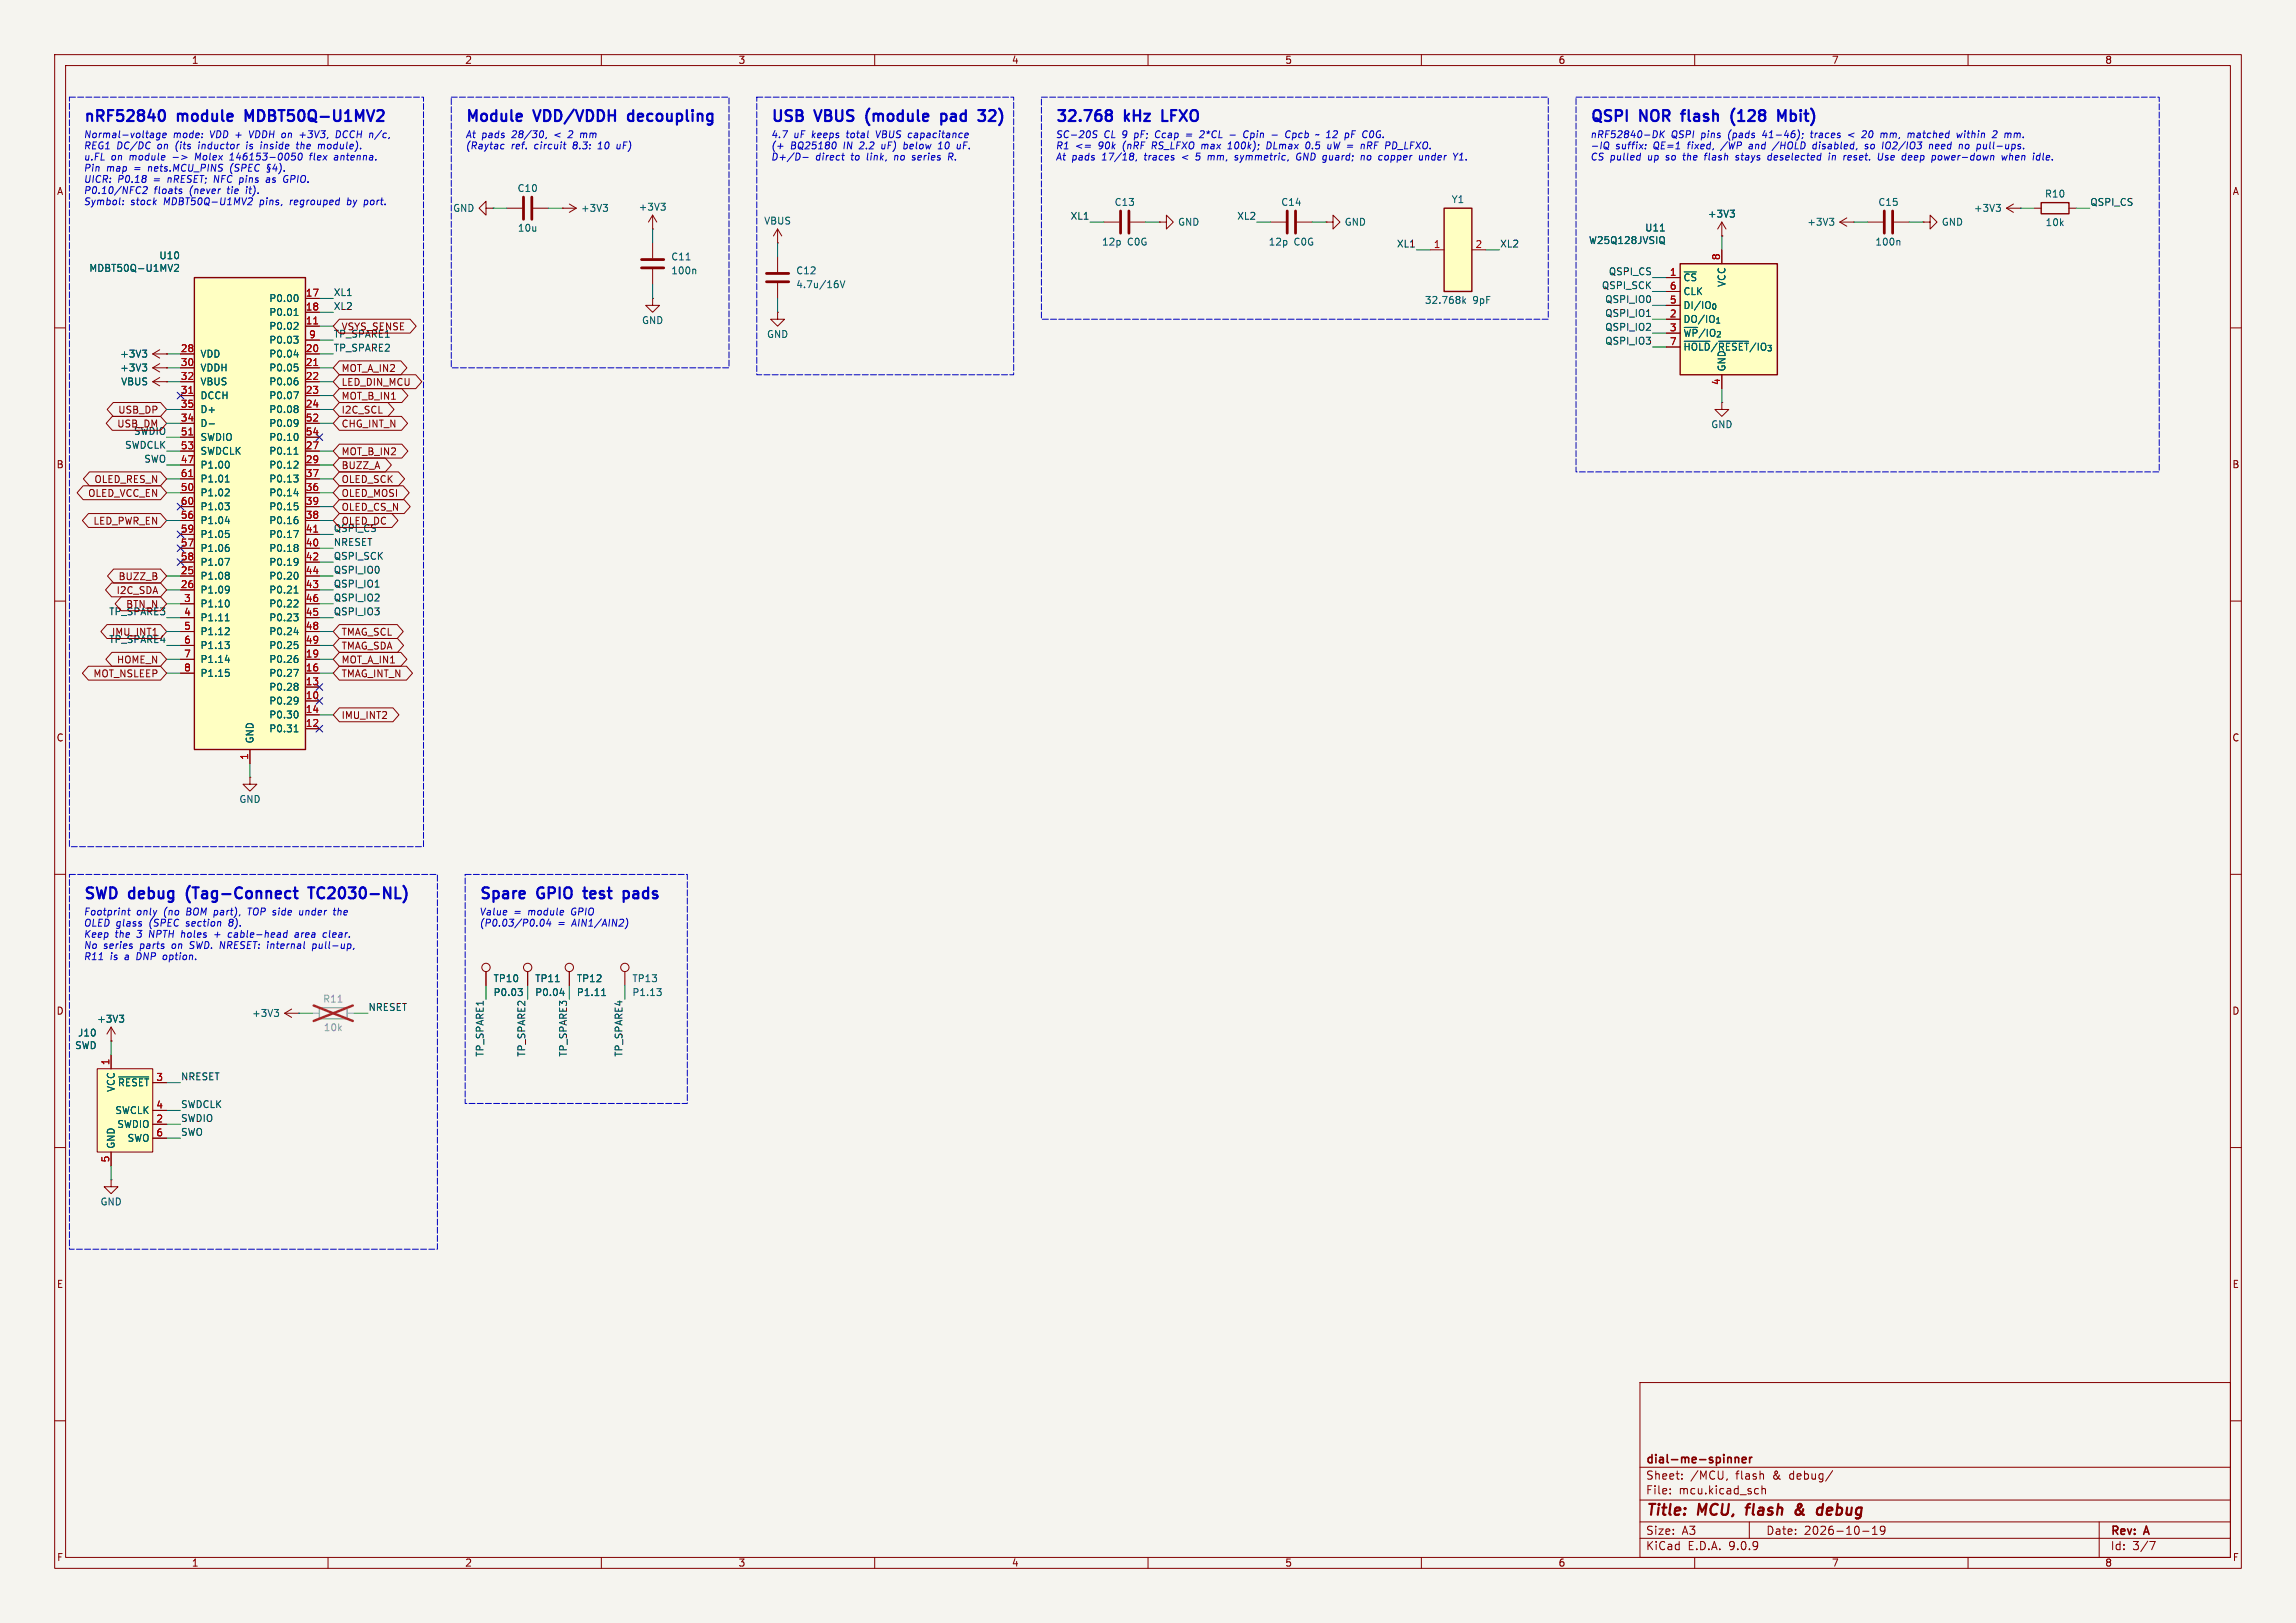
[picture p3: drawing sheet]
<svg xmlns="http://www.w3.org/2000/svg" width="420mm" height="297mm" viewBox="0 0 420 297" stroke-linecap="round" stroke-linejoin="round" font-family="sans-serif">
<defs><g id="words">
<g font-size="2.8" fill="#0000c2">
<text x="15.2" y="23.3">nRF52840</text>
<text x="32.6" y="23.3">module</text>
<text x="45.8" y="23.3">MDBT50Q-U1MV2</text>
<text x="85.1" y="23.3">Module</text>
<text x="97.9" y="23.3">VDD/VDDH</text>
<text x="115.8" y="23.3">decoupling</text>
<text x="141" y="23.3">USB</text>
<text x="149.3" y="23.3">VBUS</text>
<text x="159.3" y="23.3">(module</text>
<text x="173.8" y="23.3">pad</text>
<text x="181.6" y="23.3">32)</text>
<text x="193" y="23.3">32.768</text>
<text x="205.8" y="23.3">kHz</text>
<text x="213.5" y="23.3">LFXO</text>
<text x="290.8" y="23.3">QSPI</text>
<text x="300.1" y="23.3">NOR</text>
<text x="308.6" y="23.3">flash</text>
<text x="318.4" y="23.3">(128</text>
<text x="327.7" y="23.3">Mbit)</text>
<text x="15.2" y="165.5">SWD</text>
<text x="23.8" y="165.5">debug</text>
<text x="35" y="165.5">(Tag-Connect</text>
<text x="58.3" y="165.5">TC2030-NL)</text>
<text x="87.6" y="165.5">Spare</text>
<text x="98.4" y="165.5">GPIO</text>
<text x="107.8" y="165.5">test</text>
<text x="115.7" y="165.5">pads</text>
</g>
<g font-size="2.8" fill="#840000">
<text x="301" y="277.9">Title:</text>
<text x="310.6" y="277.9">MCU,</text>
<text x="320.3" y="277.9">flash</text>
<text x="330.1" y="277.9">&amp;</text>
<text x="334.9" y="277.9">debug</text>
</g>
<g font-size="2.1" fill="#840000">
<text x="301" y="268.2">dial-me-spinner</text>
<text x="301" y="273.7">File:</text>
<text x="301" y="271">Sheet:</text>
<text x="307.1" y="273.7">mcu.kicad_sch</text>
<text x="309.2" y="271">/MCU,</text>
<text x="317.6" y="271">flash</text>
<text x="324.5" y="271">&amp;</text>
<text x="327.6" y="271">debug/</text>
<text x="301" y="281.1">Size:</text>
<text x="307.6" y="281.1">A3</text>
<text x="323" y="281.1">Date:</text>
<text x="330" y="281.1">2026-10-19</text>
<text x="386" y="281.3">Rev:</text>
<text x="392.4" y="281.3">A</text>
<text x="301" y="283.9">KiCad</text>
<text x="308.7" y="283.9">E.D.A.</text>
<text x="316.3" y="283.9">9.0.9</text>
<text x="386" y="283.9">Id:</text>
<text x="390.1" y="283.9">3/7</text>
</g>
<g font-size="1.8" fill="#840000">
<text x="35" y="11.9">1</text>
<text x="85" y="11.9">2</text>
<text x="135" y="11.9">3</text>
<text x="185" y="11.9">4</text>
<text x="235" y="11.9">5</text>
<text x="285" y="11.9">6</text>
<text x="335" y="11.9">7</text>
<text x="385" y="11.9">8</text>
<text x="10.3" y="35.9">A</text>
<text x="408.3" y="35.9">A</text>
<text x="62.4" y="60.6">VSYS_SENSE</text>
<text x="62.4" y="70.8">LED_DIN_MCU</text>
<text x="62.4" y="68.3">MOT_A_IN2</text>
<text x="21.5" y="75.9">USB_DP</text>
<text x="62.4" y="75.9">I2C_SCL</text>
<text x="62.4" y="73.3">MOT_B_IN1</text>
<text x="21.3" y="78.4">USB_DM</text>
<text x="62.4" y="83.5">MOT_B_IN2</text>
<text x="62.4" y="78.4">CHG_INT_N</text>
<text x="10.3" y="85.9">B</text>
<text x="17.2" y="88.6">OLED_RES_N</text>
<text x="62.4" y="86">BUZZ_A</text>
<text x="62.4" y="88.6">OLED_SCK</text>
<text x="408.2" y="85.9">B</text>
<text x="16" y="91.1">OLED_VCC_EN</text>
<text x="62.4" y="91.1">OLED_MOSI</text>
<text x="62.4" y="93.7">OLED_CS_N</text>
<text x="17" y="96.2">LED_PWR_EN</text>
<text x="62.4" y="96.2">OLED_DC</text>
<text x="21.6" y="106.4">BUZZ_B</text>
<text x="21.2" y="108.9">I2C_SDA</text>
<text x="62.4" y="119.1">TMAG_SDA</text>
<text x="62.4" y="116.5">TMAG_SCL</text>
<text x="17" y="124.1">MOT_NSLEEP</text>
<text x="21.3" y="121.6">HOME_N</text>
<text x="62.4" y="124.1">TMAG_INT_N</text>
<text x="62.4" y="121.6">MOT_A_IN1</text>
<text x="62.4" y="131.8">IMU_INT2</text>
<text x="10.3" y="135.9">C</text>
<text x="408.2" y="135.9">C</text>
<text x="10.3" y="185.9">D</text>
<text x="408.2" y="185.9">D</text>
<text x="10.3" y="235.9">E</text>
<text x="408.3" y="235.9">E</text>
<text x="10.3" y="285.9">F</text>
<text x="35" y="286.9">1</text>
<text x="85" y="286.9">2</text>
<text x="135" y="286.9">3</text>
<text x="185" y="286.9">4</text>
<text x="235" y="286.9">5</text>
<text x="285" y="286.9">6</text>
<text x="335" y="286.9">7</text>
<text x="385" y="286.9">8</text>
<text x="408.3" y="285.9">F</text>
</g>
<g font-size="1.8" fill="#0000c2">
<text x="15.2" y="25.6">Normal-voltage</text>
<text x="15.2" y="27.7">REG1</text>
<text x="15.2" y="29.7">u.FL</text>
<text x="20.3" y="29.7">on</text>
<text x="21.3" y="27.7">DC/DC</text>
<text x="23.8" y="29.7">module</text>
<text x="28.9" y="27.7">on</text>
<text x="31.7" y="25.6">mode:</text>
<text x="31.8" y="29.7">-&gt;</text>
<text x="32.4" y="27.7">(its</text>
<text x="36.1" y="29.7">Molex</text>
<text x="36.7" y="27.7">inductor</text>
<text x="38.5" y="25.6">VDD +</text>
<text x="42.7" y="29.7">146153-0050</text>
<text x="45.7" y="27.7">is</text>
<text x="46" y="25.6">VDDH on</text>
<text x="48.5" y="27.7">inside</text>
<text x="55.3" y="27.7">the</text>
<text x="55.6" y="25.6">+3V3,</text>
<text x="57.5" y="29.7">flex</text>
<text x="59.4" y="27.7">module).</text>
<text x="62.2" y="29.7">antenna.</text>
<text x="62.5" y="25.6">DCCH n/c,</text>
<text x="85.1" y="25.6">At pads</text>
<text x="85.1" y="27.7">(Raytac</text>
<text x="93.5" y="27.7">ref.</text>
<text x="93.7" y="25.6">28/30,</text>
<text x="97.8" y="27.7">circuit</text>
<text x="101.7" y="25.6">&lt;</text>
<text x="104.4" y="25.6">2</text>
<text x="105.1" y="27.7">8.3:</text>
<text x="106.8" y="25.6">mm</text>
<text x="109.9" y="27.7">10</text>
<text x="113.4" y="27.7">uF)</text>
<text x="141" y="25.6">4.7</text>
<text x="141" y="27.7">(+</text>
<text x="141" y="29.7">D+/D-</text>
<text x="144.6" y="27.7">BQ25180</text>
<text x="145.2" y="25.6">uF keeps</text>
<text x="149.2" y="29.7">direct</text>
<text x="154.4" y="27.7">IN 2.2</text>
<text x="155.1" y="25.6">total</text>
<text x="155.8" y="29.7">to</text>
<text x="158.8" y="29.7">link,</text>
<text x="160.7" y="25.6">VBUS capacitance</text>
<text x="161.7" y="27.7">uF)</text>
<text x="164" y="29.7">no</text>
<text x="165.9" y="27.7">below</text>
<text x="167.5" y="29.7">series</text>
<text x="172.5" y="27.7">10</text>
<text x="174.3" y="29.7">R.</text>
<text x="176.1" y="27.7">uF.</text>
<text x="193" y="25.6">SC-20S</text>
<text x="193" y="27.7">R1</text>
<text x="193" y="29.7">At pads</text>
<text x="196.7" y="27.7">&lt;=</text>
<text x="201" y="27.7">90k</text>
<text x="201.7" y="29.7">17/18,</text>
<text x="201.9" y="25.6">CL 9</text>
<text x="205.6" y="27.7">(nRF</text>
<text x="207.7" y="25.6">pF;</text>
<text x="209.6" y="29.7">traces</text>
<text x="211.1" y="27.7">RS_LFXO max</text>
<text x="211.8" y="25.6">Ccap</text>
<text x="216.7" y="29.7">&lt;</text>
<text x="217.6" y="25.6">=</text>
<text x="219.4" y="29.7">5</text>
<text x="220.3" y="25.6">2*CL</text>
<text x="221.8" y="29.7">mm,</text>
<text x="225.5" y="27.7">100k);</text>
<text x="226.9" y="29.7">symmetric,</text>
<text x="228.7" y="25.6">Cpin</text>
<text x="232.7" y="27.7">DLmax</text>
<text x="236.8" y="25.6">Cpcb</text>
<text x="238.4" y="29.7">GND guard;</text>
<text x="240.1" y="27.7">0.5</text>
<text x="242.6" y="25.6">~ 12</text>
<text x="244.3" y="27.7">uW =</text>
<text x="248.3" y="25.6">pF C0G.</text>
<text x="250.6" y="29.7">no</text>
<text x="250.8" y="27.7">nRF PD_LFXO.</text>
<text x="254.1" y="29.7">copper</text>
<text x="261.6" y="29.7">under</text>
<text x="268.1" y="29.7">Y1.</text>
<text x="290.8" y="25.6">nRF52840-DK</text>
<text x="290.8" y="27.7">-IQ</text>
<text x="290.8" y="29.7">CS pulled</text>
<text x="295.5" y="27.7">suffix:</text>
<text x="301.5" y="29.7">up</text>
<text x="302.5" y="27.7">QE=1</text>
<text x="305" y="29.7">so</text>
<text x="305.7" y="25.6">QSPI</text>
<text x="308.3" y="29.7">the</text>
<text x="309" y="27.7">fixed,</text>
<text x="311.3" y="25.6">pins</text>
<text x="312.5" y="29.7">flash</text>
<text x="315.3" y="27.7">/WP</text>
<text x="316.4" y="25.6">(pads</text>
<text x="318.4" y="29.7">stays</text>
<text x="320.6" y="27.7">and</text>
<text x="322.8" y="25.6">41-46);</text>
<text x="324.4" y="29.7">deselected</text>
<text x="325.2" y="27.7">/HOLD</text>
<text x="331.9" y="25.6">traces</text>
<text x="332.7" y="27.7">disabled,</text>
<text x="335.8" y="29.7">in</text>
<text x="338.7" y="29.7">reset.</text>
<text x="341.7" y="25.6">20</text>
<text x="342.4" y="27.7">so</text>
<text x="345.2" y="29.7">Use</text>
<text x="345.3" y="25.6">mm,</text>
<text x="345.8" y="27.7">IO2/IO3</text>
<text x="349.8" y="29.7">deep</text>
<text x="350.4" y="25.6">matched</text>
<text x="354.5" y="27.7">need</text>
<text x="355.4" y="29.7">power-down</text>
<text x="359.6" y="25.6">within</text>
<text x="360.2" y="27.7">no</text>
<text x="363.7" y="27.7">pull-ups.</text>
<text x="366.4" y="25.6">2</text>
<text x="368.5" y="29.7">when</text>
<text x="368.7" y="25.6">mm.</text>
<text x="374.3" y="29.7">idle.</text>
<text x="15.2" y="31.7">Pin</text>
<text x="15.2" y="33.8">UICR:</text>
<text x="15.2" y="35.8">P0.10/NFC2</text>
<text x="19.4" y="31.7">map</text>
<text x="21.5" y="33.8">P0.18</text>
<text x="24.6" y="31.7">=</text>
<text x="27.3" y="31.7">nets.MCU_PINS</text>
<text x="28.1" y="35.8">floats</text>
<text x="28.2" y="33.8">=</text>
<text x="30.9" y="33.8">nRESET;</text>
<text x="34.8" y="35.8">(never</text>
<text x="39.6" y="33.8">NFC pins</text>
<text x="41.9" y="35.8">tie</text>
<text x="42.5" y="31.7">(SPEC</text>
<text x="45.4" y="35.8">it).</text>
<text x="49.5" y="33.8">as</text>
<text x="52.9" y="33.8">GPIO.</text>
<text x="15.2" y="37.9">Symbol:</text>
<text x="23.8" y="37.9">stock</text>
<text x="30" y="37.9">MDBT50Q-U1MV2</text>
<text x="47.8" y="37.9">pins,</text>
<text x="53.5" y="37.9">regrouped</text>
<text x="64.2" y="37.9">by</text>
<text x="67.4" y="37.9">port.</text>
<text x="15.2" y="167.8">Footprint</text>
<text x="24.9" y="167.8">only</text>
<text x="30" y="167.8">(no</text>
<text x="34.4" y="167.8">BOM part),</text>
<text x="46" y="167.8">TOP side</text>
<text x="55.8" y="167.8">under</text>
<text x="62.3" y="167.8">the</text>
<text x="87.6" y="167.8">Value</text>
<text x="93.9" y="167.8">=</text>
<text x="96.7" y="167.8">module</text>
<text x="104.7" y="167.8">GPIO</text>
<text x="15.2" y="169.9">OLED glass</text>
<text x="15.2" y="171.9">Keep</text>
<text x="15.2" y="174">No</text>
<text x="18.9" y="174">series</text>
<text x="21" y="171.9">the</text>
<text x="25.1" y="171.9">3</text>
<text x="25.7" y="174">parts</text>
<text x="27.4" y="169.9">(SPEC</text>
<text x="27.5" y="171.9">NPTH holes</text>
<text x="31.7" y="174">on</text>
<text x="34.3" y="169.9">section</text>
<text x="35.2" y="174">SWD. NRESET: internal</text>
<text x="39.8" y="171.9">+</text>
<text x="42.3" y="169.9">8).</text>
<text x="42.6" y="171.9">cable-head</text>
<text x="55" y="171.9">area</text>
<text x="58.2" y="174">pull-up,</text>
<text x="60.3" y="171.9">clear.</text>
<text x="87.6" y="169.9">(P0.03/P0.04</text>
<text x="102" y="169.9">=</text>
<text x="104.7" y="169.9">AIN1/AIN2)</text>
<text x="15.2" y="176">R11</text>
<text x="20.1" y="176">is</text>
<text x="22.9" y="176">a</text>
<text x="25.2" y="176">DNP option.</text>
</g>
<g font-size="1.8" fill="#006464">
<text x="94.6" y="35.3">C10</text>
<text x="82.8" y="39">GND</text>
<text x="106.2" y="39">+3V3</text>
<text x="116.7" y="38.7">+3V3</text>
<text x="139.7" y="41.3">VBUS</text>
<text x="203.8" y="37.9">C13</text>
<text x="215.4" y="41.5">GND</text>
<text x="234.3" y="37.9">C14</text>
<text x="245.9" y="41.5">GND</text>
<text x="265.4" y="37.4">Y1</text>
<text x="312.3" y="40">+3V3</text>
<text x="330.5" y="41.5">+3V3</text>
<text x="343.5" y="37.9">C15</text>
<text x="355.1" y="41.5">GND</text>
<text x="361" y="39">+3V3</text>
<text x="374" y="36.3">R10</text>
<text x="374.1" y="41.6">10k</text>
<text x="29.1" y="47.6">U10</text>
<text x="94.6" y="42.6">10u</text>
<text x="122.7" y="47.9">C11</text>
<text x="201.5" y="45.1">12p</text>
<text x="206.2" y="45.1">C0G</text>
<text x="232" y="45.1">12p</text>
<text x="236.7" y="45.1">C0G</text>
<text x="290.6" y="44.9">W25Q128JVSIQ</text>
<text x="300.8" y="42.6">U11</text>
<text x="342.9" y="45.1">100n</text>
<text x="16.2" y="49.9">MDBT50Q-U1MV2</text>
<text x="122.7" y="50.4">100n</text>
<text x="145.6" y="52.9">4.7u/16V</text>
<text x="145.6" y="50.4">C12</text>
<text x="307.8" y="51.7">~{CS}</text>
<text x="315.8" y="52.6" transform="rotate(-90 315.8 52.6)">VCC</text>
<text x="49.2" y="55.5">P0.00</text>
<text x="49.2" y="58">P0.01</text>
<text x="117.3" y="59.5">GND</text>
<text x="260.6" y="55.8">32.768k</text>
<text x="269.4" y="55.8">9pF</text>
<text x="307.8" y="54.2">CLK</text>
<text x="307.8" y="56.7">DI/IO_{0}</text>
<text x="307.8" y="59.3">DO/IO_{1}</text>
<text x="21.9" y="65.6">+3V3</text>
<text x="36.6" y="65.6">VDD</text>
<text x="49.2" y="60.6">P0.02</text>
<text x="49.2" y="63.1">P0.03</text>
<text x="49.2" y="65.6">P0.04</text>
<text x="140.2" y="62">GND</text>
<text x="307.8" y="61.8">~{WP}/IO_{2}</text>
<text x="307.8" y="64.4">~{HOLD}/~{RESET}/IO_{3}</text>
<text x="21.9" y="68.2">+3V3</text>
<text x="22.1" y="70.7">VBUS</text>
<text x="36.6" y="68.2">VDDH</text>
<text x="36.6" y="70.7">VBUS</text>
<text x="49.2" y="68.2">P0.05</text>
<text x="49.2" y="70.7">P0.06</text>
<text x="315.8" y="68.1" transform="rotate(-90 315.8 68.1)">GND</text>
<text x="36.6" y="73.3">DCCH</text>
<text x="36.6" y="75.8">D+</text>
<text x="49.2" y="73.3">P0.07</text>
<text x="49.2" y="75.8">P0.08</text>
<text x="36.6" y="78.3">D-</text>
<text x="36.6" y="80.9">SWDIO</text>
<text x="36.6" y="83.4">SWDCLK</text>
<text x="49.2" y="78.3">P0.09</text>
<text x="49.2" y="80.9">P0.10</text>
<text x="49.2" y="83.4">P0.11</text>
<text x="312.9" y="78.5">GND</text>
<text x="36.6" y="86">P1.00</text>
<text x="36.6" y="88.5">P1.01</text>
<text x="49.2" y="86">P0.12</text>
<text x="49.2" y="88.5">P0.13</text>
<text x="36.6" y="91">P1.02</text>
<text x="36.6" y="93.6">P1.03</text>
<text x="49.2" y="91">P0.14</text>
<text x="49.2" y="93.6">P0.15</text>
<text x="36.6" y="96.1">P1.04</text>
<text x="36.6" y="98.7">P1.05</text>
<text x="36.6" y="101.2">P1.06</text>
<text x="49.2" y="96.1">P0.16</text>
<text x="49.2" y="98.7">P0.17</text>
<text x="49.2" y="101.2">P0.18</text>
<text x="36.6" y="103.7">P1.07</text>
<text x="36.6" y="106.3">P1.08</text>
<text x="49.2" y="103.7">P0.19</text>
<text x="49.2" y="106.3">P0.20</text>
<text x="36.6" y="108.8">P1.09</text>
<text x="36.6" y="111.4">P1.10</text>
<text x="36.6" y="113.9">P1.11</text>
<text x="49.2" y="108.8">P0.21</text>
<text x="49.2" y="111.4">P0.22</text>
<text x="49.2" y="113.9">P0.23</text>
<text x="36.6" y="116.4">P1.12</text>
<text x="36.6" y="119">P1.13</text>
<text x="49.2" y="116.4">P0.24</text>
<text x="49.2" y="119">P0.25</text>
<text x="36.6" y="121.5">P1.14</text>
<text x="36.6" y="124.1">P1.15</text>
<text x="49.2" y="121.5">P0.26</text>
<text x="49.2" y="124.1">P0.27</text>
<text x="49.2" y="126.6">P0.28</text>
<text x="49.2" y="129.1">P0.29</text>
<text x="49.2" y="131.7">P0.30</text>
<text x="46.6" y="136.1" transform="rotate(-90 46.6 136.1)">GND</text>
<text x="49.2" y="134.2">P0.31</text>
<text x="43.7" y="147.1">GND</text>
<text x="90.2" y="179.9">TP10</text>
<text x="97.8" y="179.9">TP11</text>
<text x="105.4" y="179.9">TP12</text>
<text x="115.6" y="179.9">TP13</text>
<text x="90.2" y="182.5">P0.03</text>
<text x="97.8" y="182.5">P0.04</text>
<text x="105.4" y="182.5">P1.11</text>
<text x="115.6" y="182.5">P1.13</text>
<text x="14.2" y="189.9">J10</text>
<text x="17.7" y="187.3">+3V3</text>
<text x="46" y="186.3">+3V3</text>
<text x="13.6" y="192.2">SWD</text>
<text x="21.2" y="199.9" transform="rotate(-90 21.2 199.9)">VCC</text>
<text x="21.5" y="199">~{RESET}</text>
<text x="21" y="204.1">SWCLK</text>
<text x="21.4" y="206.6">SWDIO</text>
<text x="23.2" y="209.1">SWO</text>
<text x="21.2" y="210.3" transform="rotate(-90 21.2 210.3)">GND</text>
<text x="18.3" y="220.8">GND</text>
</g>
<g font-size="1.8" fill="#0f0f0f">
<text x="195.7" y="40.3">XL1</text>
<text x="226.2" y="40.3">XL2</text>
<text x="382.3" y="37.8">QSPI_CS</text>
<text x="255.4" y="45.4">XL1</text>
<text x="274.3" y="45.4">XL2</text>
<text x="292.9" y="53">QSPI_SCK</text>
<text x="294.2" y="50.5">QSPI_CS</text>
<text x="61" y="56.8">XL2</text>
<text x="61" y="54.3">XL1</text>
<text x="293.5" y="55.5">QSPI_IO0</text>
<text x="293.5" y="58.1">QSPI_IO1</text>
<text x="61" y="61.9">TP_SPARE1</text>
<text x="61" y="64.4">TP_SPARE2</text>
<text x="293.5" y="60.6">QSPI_IO2</text>
<text x="293.5" y="63.2">QSPI_IO3</text>
<text x="22.8" y="82.2">SWDCLK</text>
<text x="24.4" y="79.7">SWDIO</text>
<text x="26.3" y="84.7">SWO</text>
<text x="61" y="100">NRESET</text>
<text x="61" y="97.4">QSPI_CS</text>
<text x="61" y="102.5">QSPI_SCK</text>
<text x="61" y="105.1">QSPI_IO0</text>
<text x="61" y="107.6">QSPI_IO1</text>
<text x="19.9" y="112.7">TP_SPARE3</text>
<text x="23" y="111.4">BTN_N</text>
<text x="61" y="112.7">QSPI_IO3</text>
<text x="61" y="110.1">QSPI_IO2</text>
<text x="19.9" y="117.8">TP_SPARE4</text>
<text x="20.4" y="116.5">IMU_INT1</text>
<text x="67.3" y="185.1">NRESET</text>
<text x="33" y="197.8">NRESET</text>
<text x="88.6" y="193.5" transform="rotate(-90 88.6 193.5)">TP_SPARE1</text>
<text x="96.2" y="193.5" transform="rotate(-90 96.2 193.5)">TP_SPARE2</text>
<text x="103.8" y="193.5" transform="rotate(-90 103.8 193.5)">TP_SPARE3</text>
<text x="114" y="193.5" transform="rotate(-90 114 193.5)">TP_SPARE4</text>
<text x="33" y="202.9">SWDCLK</text>
<text x="33" y="205.4">SWDIO</text>
<text x="33" y="207.9">SWO</text>
</g>
<g font-size="1.8" fill="#a90000">
<text x="262.2" y="45.5">1</text>
<text x="269.8" y="45.5">2</text>
<text x="314.7" y="47.7" transform="rotate(-90 314.7 47.7)">8</text>
<text x="305.4" y="50.5">1</text>
<text x="305.4" y="53.1">6</text>
<text x="55.8" y="54.4">17</text>
<text x="55.8" y="56.9">18</text>
<text x="55.8" y="59.4">11</text>
<text x="305.4" y="55.6">5</text>
<text x="305.4" y="58.2">2</text>
<text x="33" y="64.5">28</text>
<text x="55.8" y="64.5">20</text>
<text x="56.4" y="62">9</text>
<text x="305.4" y="60.7">3</text>
<text x="305.4" y="63.2">7</text>
<text x="33" y="67.1">30</text>
<text x="33" y="69.6">32</text>
<text x="55.8" y="67.1">21</text>
<text x="55.8" y="69.6">22</text>
<text x="314.7" y="70.6" transform="rotate(-90 314.7 70.6)">4</text>
<text x="33" y="72.1">31</text>
<text x="33" y="74.7">35</text>
<text x="33" y="77.2">34</text>
<text x="55.8" y="72.1">23</text>
<text x="55.8" y="74.7">24</text>
<text x="55.8" y="77.2">52</text>
<text x="33" y="79.8">51</text>
<text x="33" y="82.3">53</text>
<text x="55.8" y="79.8">54</text>
<text x="55.8" y="82.3">27</text>
<text x="33" y="84.8">47</text>
<text x="33" y="87.4">61</text>
<text x="33" y="89.9">50</text>
<text x="55.8" y="84.8">29</text>
<text x="55.8" y="87.4">37</text>
<text x="55.8" y="89.9">36</text>
<text x="33" y="92.5">60</text>
<text x="33" y="95">56</text>
<text x="55.8" y="92.5">39</text>
<text x="55.8" y="95">38</text>
<text x="33" y="97.5">59</text>
<text x="33" y="100.1">57</text>
<text x="55.8" y="97.5">41</text>
<text x="55.8" y="100.1">40</text>
<text x="33" y="102.6">58</text>
<text x="33" y="105.2">25</text>
<text x="33" y="107.7">26</text>
<text x="55.8" y="102.6">42</text>
<text x="55.8" y="105.2">44</text>
<text x="55.8" y="107.7">43</text>
<text x="33.6" y="110.2">3</text>
<text x="33.6" y="112.8">4</text>
<text x="55.8" y="110.2">46</text>
<text x="55.8" y="112.8">45</text>
<text x="33.6" y="115.3">5</text>
<text x="33.6" y="117.9">6</text>
<text x="55.8" y="115.3">48</text>
<text x="55.8" y="117.9">49</text>
<text x="33.6" y="120.4">7</text>
<text x="33.6" y="122.9">8</text>
<text x="55.8" y="120.4">19</text>
<text x="55.8" y="122.9">16</text>
<text x="55.8" y="125.5">13</text>
<text x="55.8" y="128">10</text>
<text x="55.8" y="130.6">14</text>
<text x="55.8" y="133.1">12</text>
<text x="45.5" y="139.1" transform="rotate(-90 45.5 139.1)">1</text>
<text x="20.1" y="195" transform="rotate(-90 20.1 195)">1</text>
<text x="28.5" y="197.9">3</text>
<text x="28.5" y="202.9">4</text>
<text x="28.5" y="205.5">2</text>
<text x="28.5" y="208">6</text>
<text x="20.1" y="212.8" transform="rotate(-90 20.1 212.8)">5</text>
</g>
<g font-size="1.8" fill="#939391">
<text x="59" y="183.7">R11</text>
<text x="59.1" y="188.9">10k</text>
</g>
</g></defs>
<path d="M0 0h420v297h-420z" fill="#f5f4ef" stroke="#f5f4ef" stroke-width=".18"/>
<g fill="none" stroke="#840000" stroke-width=".18">
<path d="M10 10h400v277h-400zM12 12h396v273h-396zM60 10v2M110 10v2M160 10v2M210 10v2M260 10v2M310 10v2M360 10v2M102.9 38.1h.1M102.9 38.1h2.5M104.1 37.3l1.3 .8"/>
<path d="M105.4 38.1l-1.3 .8M119.4 39.4l-.8 1.2M119.4 39.4l.7 1.2M119.4 39.4v2.5M337.8 39.9l-1.3 .7M367 38.1l1.3 .8M367 38.1h2.6M368.3 37.3l-1.3 .8M369.6 38.1h.1M119.4 41.9h.1M119.4 44.5v2.7M119.4 49.3v2.8"/>
<path d="M142.2 44.5h.1M142.2 57.2v1.2h1.3l-1.3 1.3-1.2-1.3h1.2M142.2 57.2h.1M142.2 41.9l-.7 1.3M142.2 41.9l.8 1.3M142.2 41.9v2.6M142.2 47v2.8M142.2 51.8v2.8M201.9 40.6h2.8M206.8 40.6h2.7M315 43.2h.1M315 40.6l-.8 1.3"/>
<path d="M315 40.6l.7 1.3M315 40.6v2.6M336.5 40.6l1.3 .8M336.5 40.6h2.6M339.1 40.6h.1M341.6 40.6h2.8M346.5 40.6h2.7M351.8 40.6h1.3v-1.2l1.2 1.2-1.2 1.3v-1.3M351.8 40.6h.1M10 60h2M27.9 69.9l1.3 .7M27.9 69.9h2.6"/>
<path d="M27.9 67.3l1.3 .8M27.9 67.3h2.6M27.9 64.8l1.3 .7M27.9 64.8h2.6M29.2 69.1l-1.3 .8M29.2 66.5l-1.3 .8M29.2 64l-1.3 .8M30.5 69.9h.1M30.5 67.3h.1M30.5 64.8h.1M408 60h2M10 110h2"/>
<path d="M408 110h2M10 160h2M408 160h2M20.3 190.5h.1M20.3 188l-.7 1.2M20.3 188l.8 1.2M20.3 188v2.5M10 210h2M408 210h2M300 253h108v32h-108zM10 260h2M300 278.5h108"/>
<path d="M300 274.5h108M300 268.5h108M305.5 273.2v.2M305.5 272.5v.1M307.7 270.5v.2M307.7 269.8v.1M315.9 270.6l-.1 .3M320 278.5v3M321.2 272.4l.5 .1M321.7 273.3l-.5 .1M322.3 272.5l.2-.1 .4 .1v.9M322.3 271.9v1.5"/>
<path d="M335.2 269.1l-1.3 1.9M342.5 279.7l.4-.4v1.5M344 279.4l-.1 .5 .2 .2 .4 .1 .3-.3M344.2 279.3l.5 .1a.99 .99 0 0 1-.3 1.4h-.3M384 278.5v6.5M408 260h2M60 285v2M110 285v2M160 285v2M210 285v2M260 285v2M300 281.5h108"/>
<path d="M310 285v2M340.7 280.2h1.2M342.5 280.8h.9M360 285v2M393.2 282.1h1l-.6 1.5"/>
</g>
<path d="M319.3 275.9h.8M319.6 275.5l-.2 1.7M329.4 275.8l-.7 .5a.52 .52 0 0 0-.2 .8 .52 .52 0 0 0 .9-.1M329.5 275.3l-.2-.1a.41 .41 0 0 0-.4 .5l.6 1.1M332.8 275.9l.6 .1M333.3 277.1l-.3 .1M333.5 275.2l-.3 2" fill="none" stroke="#840000" stroke-width=".4"/>
<path d="M317.4 266.7v1M317.4 266.8l.2-.1 .4 .1v.9M318.7 267.2l.7-.2-.1-.2-.4-.1-.2 .2 .1 .7h.5M320 266.7v1M320.5 266.7l-.3 .1-.2 .2" fill="none" stroke="#840000" stroke-width=".3"/>
<g fill="none" stroke="#006464" stroke-width=".18">
<path d="M110.3 37.4h.8l-.4 .5M110.9 37.9l.2 .2v.3l-.2 .3M120.9 37.2h.8l-.4 .5M121.4 37.7l.3 .2v.3l-.3 .3M316.5 38.5h.8l-.5 .4M317 38.9l.3 .3v.3l-.3 .2M334.7 39.9h.7l-.4 .5M365.1 37.4h.8l-.4 .5M365.7 37.9l.2 .2v.3l-.2 .3M125.5 47.6h.7M127.1 49.3l.2 .1v.7M153.2 51.9l.1 .2-.1 .5"/>
<path d="M153.7 51.4l.4 1.2 .4-1.2M335.2 40.4l.2 .3v.3l-.2 .2M347.3 44l.2 .2v.7M26 66.6h.8l-.4 .5M26 64.1h.8l-.4 .5M26.6 67.1l.2 .2v.3l-.2 .3M26.6 64.6l.2 .2v.3l-.2 .2M21.8 185.8h.8l-.4 .5M22.4 186.3l.2 .2v.3l-.2 .3"/>
</g>
<path d="M205 38.6v4.1M206.5 38.6v4.1M344.7 38.6v4.1M346.2 38.6v4.1M117.3 47.5h4.1M117.3 49h4.1M140.2 50h4.1M140.2 51.6h4.1" fill="none" stroke="#840000" stroke-width=".51"/>
<path d="M35.6 50.8h20.3v86.4h-20.3z" fill="#ffffc2"/>
<path d="M35.6 50.8h20.3v86.4h-20.3z" fill="none" stroke="#840000" stroke-width=".25"/>
<g fill="none" stroke="#840000" stroke-width=".18">
<path d="M55.9 54.6h2.5M55.9 57.2h2.5M55.9 59.7h2.5M212.1 40.6h1.3v-1.2l1.2 1.2-1.2 1.3v-1.3M212.1 40.6h.1M232.4 40.6h2.8M237.2 40.6h2.8M242.6 40.6h1.2v-1.2l1.3 1.2-1.3 1.3v-1.3M242.6 40.6h.1M33 64.8h2.6M33 67.3h2.6M33 69.9h2.6"/>
<path d="M33 72.4h2.6M33 74.9h2.6M33 77.5h2.6M55.9 64.8h2.5M55.9 67.3h2.5M55.9 69.9h2.5M55.9 72.4h2.5M55.9 74.9h2.5M55.9 77.5h2.5M55.9 62.2h2.5M33 80h2.6M33 82.6h2.6"/>
<path d="M33 85.1h2.6M33 87.6h2.6M33 90.2h2.6M33 92.7h2.6M33 95.3h2.6M33 97.8h2.6M55.9 80h2.5M55.9 82.6h2.5M55.9 85.1h2.5M55.9 87.6h2.5M55.9 90.2h2.5M55.9 92.7h2.5"/>
<path d="M55.9 95.3h2.5M55.9 97.8h2.5M33 100.3h2.6M33 102.9h2.6M33 105.4h2.6M33 108h2.6M33 110.5h2.6M33 113h2.6M33 115.6h2.6M33 118.1h2.6M55.9 100.3h2.5M55.9 102.9h2.5"/>
<path d="M55.9 105.4h2.5M55.9 108h2.5M55.9 110.5h2.5M55.9 113h2.5M55.9 115.6h2.5M55.9 118.1h2.5M33 120.7h2.6M33 123.2h2.6M45.7 137.2v2.5M55.9 120.7h2.5M55.9 123.2h2.5M55.9 125.7h2.5"/>
<path d="M55.9 128.3h2.5M55.9 130.8h2.5M55.9 133.4h2.5M45.7 142.2v1.3h1.3l-1.3 1.3-1.3-1.3h1.3M45.7 142.2h.1"/>
</g>
<path d="M57.4 59.3h.7M34.5 72h.8M34.5 79.6h.8M57.4 66.9h.7M34.5 87.2h.8M57.4 97.4h.7" fill="none" stroke="#a90000" stroke-width=".18"/>
<g fill="none" stroke="#006464" stroke-width=".18">
<path d="M31.9 48.5l.5-.1 .3 .3-.8 1h.8M53.8 57.7h.7M54 56.6l.2-.1v1.2M54.2 53.9a.79 .79 0 0 1 0 1.3M54.3 59l.2 .2v.3l-.8 .8h.8M38.2 77.6h1M53.7 61.5h.8l-.4 .5M53.7 71.7h.9l-.6 1.3M53.8 64.9h.8M53.9 66.6h.6M54.2 69.2h.2M54.2 79.3a.79 .79 0 0 1 0 1.3"/>
<path d="M54.3 62l.2 .3v.3l-.2 .2M54.3 67.1l.2 .2v.3l-.2 .3M54.3 69.6l.2 .3v.3l-.2 .2M54.3 74.2l.2 .3-.2 .3 .2 .2v.3l-.2 .2M54.3 76.8l.2 .2a.94 .94 0 0 1-.2 1M54.4 64.5v.8M54.5 77.3l-.2 .3M41.2 92h.7l-.4 .5M41.2 88.2h.7M41.2 95.4h.8M41.3 97.1h.6M41.5 87.1l.1-.2v1.3"/>
<path d="M41.6 99.6h.2M41.6 84.4a.79 .79 0 0 1 0 1.3M41.7 89.5l.2 .2v.3l-.7 .7h.7M41.7 92.5l.2 .2v.3l-.2 .3M41.7 97.6l.2 .2v.3l-.2 .3M41.8 95v.8M53.7 97.1h.9l-.6 1.3M53.7 86.9h.8l-.4 .5M53.8 83.1h.7M53.8 90.3h.8M53.9 92h.6M54 82l.2-.1v1.2"/>
<path d="M54.2 94.6h.2M54.3 95l.2 .3v.3l-.2 .2M54.3 84.4l.2 .2v.3l-.8 .8h.8M54.3 87.4l.2 .3v.3l-.2 .2M54.3 92.5l.2 .2v.3l-.2 .3M54.3 99.6l.2 .3-.2 .3 .2 .2v.3l-.2 .2M54.4 89.9v.8M41.2 102.2h.8l-.5 1.2M41.2 117.4h.7l-.4 .5M41.2 113.6h.7M41.5 112.5l.1-.2v1.3M41.6 109.8a.79 .79 0 0 1 0 1.3"/>
<path d="M41.7 100.1l.2 .3v.3l-.2 .2M41.7 104.7l.2 .3-.2 .3 .2 .2v.2l-.2 .3M41.7 107.3l.2 .2a.94 .94 0 0 1-.2 1M41.7 114.9l.2 .2v.3l-.7 .7h.7M41.7 117.9l.2 .2v.3l-.2 .3M41.9 107.8l-.2 .2M53.7 112.3h.8l-.4 .5M53.8 108.5h.7M53.8 115.7h.8M53.9 117.4h.6M54 107.4l.2-.1v1.2M54.2 120h.2"/>
<path d="M54.2 104.7a.79 .79 0 0 1 0 1.3M54.3 109.8l.2 .2v.3l-.8 .8h.8M54.3 102.2l.2 .2a.94 .94 0 0 1-.2 1M54.3 112.8l.2 .3v.3l-.2 .2M54.3 117.9l.2 .2v.3l-.2 .3M54.4 115.3v.8M54.5 102.7l-.2 .3M41.2 120.8h.8M41.3 122.5h.6M41.7 123l.2 .2v.3l-.2 .3M41.8 120.4v.8M53.7 122.5h.9l-.6 1.3"/>
<path d="M53.8 133.9h.7M54 132.8l.2-.1v1.2M54.2 130.1a.79 .79 0 0 1 0 1.3M54.3 120.4l.2 .3v.3l-.2 .2M54.3 125l.2 .3-.2 .3 .2 .2v.3l-.2 .2M54.3 127.6l.2 .2a.94 .94 0 0 1-.2 1M54.5 128.1l-.2 .3"/>
</g>
<path d="M235.5 38.6v4.1M237 38.6v4.1" fill="none" stroke="#840000" stroke-width=".51"/>
<path d="M264.2 38.1h5v15.2h-5z" fill="#ffffc2"/>
<path d="M264.2 38.1h5v15.2h-5zM373.4 37.1h5.1v2h-5.1z" fill="none" stroke="#840000" stroke-width=".25"/>
<g fill="none" stroke="#840000" stroke-width=".18">
<path d="M92.7 38.1h2.8M97.5 38.1h2.8M372.1 38.1h1.3M378.5 38.1h1.2M261.6 45.7h2.6M269.2 45.7h2.6M114.3 177.8v2.5M52.1 185.4l1.2 .8M52.1 185.4h2.5M53.3 184.7l-1.2 .7M54.6 185.4h.1"/>
<circle cx="114.3" cy="177" r=".76"/>
</g>
<path d="M267.6 54.2v1.3M267.7 55l.4 .5M268.1 54.7l-.5 .5M50.2 184.7h.8l-.5 .5M50.7 185.2l.3 .3v.3l-.3 .2M120.2 180.9h.7l-.4 .5M120.7 181.4l.2 .2v.3l-.2 .3" fill="none" stroke="#006464" stroke-width=".18"/>
<path d="M58.4 184.4h5.1v2h-5.1z" fill="none" stroke="#9c9b98" stroke-width=".25"/>
<path d="M57.1 185.4h1.3M63.5 185.4h1.3" fill="none" stroke="#9c9b98" stroke-width=".18"/>
<path d="M61.8 183.4h.8" fill="none" stroke="#939391" stroke-width=".18"/>
<path d="M57.4 184l7.1 2.8M64.5 184l-7.1 2.8" fill="none" stroke="#e12e31" stroke-width=".46"/>
<path d="M95.8 36.1v4M97.3 36.1v4" fill="none" stroke="#840000" stroke-width=".51"/>
<path d="M17.8 195.6h10.1v15.2h-10.1z" fill="#ffffc2"/>
<g fill="none" stroke="#840000" stroke-width=".18">
<path d="M88.9 38.1v-1.3l-1.3 1.3 1.3 1.3v-1.3h1.3M90.2 38.1h.1M104.1 177.8v2.5M17.8 195.6h10.1v15.2h-10.1zM20.3 193v2.6M27.9 198.1h2.6M20.3 210.8v2.6M27.9 203.2h2.6M27.9 205.7h2.6M27.9 208.3h2.6"/>
<circle cx="104.1" cy="177" r=".76"/>
</g>
<path d="M21.7 197.1h5.5M110.1 182.2h.7M110.3 181.1l.1-.2v1.3" fill="none" stroke="#006464" stroke-width=".18"/>
<path d="M307.3 48.3h17.8v20.3h-17.8z" fill="#ffffc2"/>
<path d="M307.3 48.3h17.8v20.3h-17.8z" fill="none" stroke="#840000" stroke-width=".25"/>
<g fill="none" stroke="#840000" stroke-width=".18">
<path d="M55.9 54.6h2.5M55.9 57.2h2.5M55.9 59.7h2.5M62.1 58.4h12.9l1.1 1.3-1.1 1.3h-12.9l-1.1-1.3zM119.4 54.6v1.3h1.2l-1.2 1.3-1.3-1.3h1.3M119.4 54.6h.1M304.8 50.8h2.5M304.8 53.3h2.5M304.8 55.9h2.5M304.8 58.4h2.5M315 43.2h.1M315 45.7v2.6"/>
<path d="M20.5 76.2h8.9l1.1 1.3-1.1 1.2h-8.9l-1.1-1.2zM20.7 73.7h8.7l1.1 1.2-1.1 1.3h-8.7l-1.1-1.3zM30.5 64.8h.1M30.5 67.3h.1M30.5 69.9h.1M33 64.8h2.6M33 67.3h2.6M33 69.9h2.6M33 72.4h2.6M33 74.9h2.6M33 77.5h2.6M55.9 64.8h2.5"/>
<path d="M55.9 67.3h2.5M55.9 69.9h2.5M55.9 72.4h2.5M55.9 74.9h2.5M55.9 77.5h2.5M55.9 62.2h2.5M62.1 76.2h11.3l1.2 1.3-1.2 1.2h-11.3l-1.1-1.2zM62.1 73.7h8.9l1.1 1.2-1.1 1.3h-8.9l-1.1-1.3zM62.1 71.1h11.4l1.1 1.3-1.1 1.3h-11.4l-1.1-1.3zM62.1 68.6h13.9l1.2 1.3-1.2 1.2h-13.9l-1.1-1.2zM62.1 66h11.2l1.1 1.3-1.1 1.3h-11.2l-1.1-1.3zM304.8 61h2.5"/>
<path d="M304.8 63.5h2.5M315 73.7v1.2h1.2l-1.2 1.3-1.3-1.3h1.3M315 73.7h.1M315 68.6v2.5M15.2 88.9h14.2l1.1 1.3-1.1 1.2h-14.2l-1.1-1.2zM16.2 94h13.2l1.1 1.3-1.1 1.2h-13.2l-1.1-1.2zM16.4 86.4h13l1.1 1.2-1.1 1.3h-13l-1.1-1.3zM33 80h2.6M33 82.6h2.6M33 85.1h2.6M33 87.6h2.6M33 90.2h2.6"/>
<path d="M33 92.7h2.6M33 95.3h2.6M33 97.8h2.6M55.9 80h2.5M55.9 82.6h2.5M55.9 85.1h2.5M55.9 87.6h2.5M55.9 90.2h2.5M55.9 92.7h2.5M55.9 95.3h2.5M55.9 97.8h2.5M62.1 81.3h11.4l1.1 1.3-1.1 1.2h-11.4l-1.1-1.2z"/>
<path d="M62.1 83.8h8.4l1.1 1.3-1.1 1.3h-8.4l-1.1-1.3zM62.1 86.4h10.8l1.1 1.2-1.1 1.3h-10.8l-1.1-1.3zM62.1 88.9h11.6l1.2 1.3-1.2 1.2h-11.6l-1.1-1.2zM62.1 94h9.6l1.1 1.3-1.1 1.2h-9.6l-1.1-1.2zM62.1 91.4h11.8l1.1 1.3-1.1 1.3h-11.8l-1.1-1.3zM19.6 114.3h9.8l1.1 1.3-1.1 1.2h-9.8l-1.1-1.2zM20.4 106.7h9l1.1 1.3-1.1 1.2h-9l-1.1-1.2zM20.5 119.4h8.9l1.1 1.3-1.1 1.2h-8.9l-1.1-1.2zM20.8 104.1h8.6l1.1 1.3-1.1 1.3h-8.6l-1.1-1.3zM22.2 109.2h7.2l1.1 1.3-1.1 1.3h-7.2l-1.1-1.3zM33 100.3h2.6M33 102.9h2.6"/>
<path d="M33 105.4h2.6M33 108h2.6M33 110.5h2.6M33 113h2.6M33 115.6h2.6M33 118.1h2.6M55.9 100.3h2.5M55.9 102.9h2.5M55.9 105.4h2.5M55.9 108h2.5M55.9 110.5h2.5M55.9 113h2.5"/>
<path d="M55.9 115.6h2.5M55.9 118.1h2.5M62.1 116.8h10.6l1.1 1.3-1.1 1.3h-10.6l-1.1-1.3zM62.1 114.3h10.6l1.1 1.3-1.1 1.2h-10.6l-1.1-1.2zM62.1 119.4h11.2l1.1 1.3-1.1 1.2h-11.2l-1.1-1.2zM16.2 121.9h13.2l1.1 1.3-1.1 1.3h-13.2l-1.1-1.3zM33 120.7h2.6M33 123.2h2.6M45.7 137.2v2.5M55.9 120.7h2.5M55.9 123.2h2.5M55.9 125.7h2.5"/>
<path d="M55.9 128.3h2.5M55.9 130.8h2.5M55.9 133.4h2.5M62.1 129.5h9.8l1.1 1.3-1.1 1.3h-9.8l-1.1-1.3zM62.1 121.9h12.3l1.1 1.3-1.1 1.3h-12.3l-1.1-1.3zM88.9 177.8v2.5M96.5 177.8v2.5M104.1 177.8v2.5M20.3 190.5h.1M20.3 193v2.6M27.9 198.1h2.6M20.3 215.9v1.3h1.3l-1.3 1.2-1.3-1.2h1.3"/>
<path d="M20.3 215.9h.1M20.3 210.8v2.6M27.9 203.2h2.6M27.9 205.7h2.6M27.9 208.3h2.6"/>
<circle cx="88.9" cy="177" r=".76"/>
<circle cx="96.5" cy="177" r=".76"/>
</g>
<g fill="none" stroke="#006464" stroke-width=".18">
<path d="M316.5 38.5h.8l-.5 .4M317 38.9l.3 .3v.3l-.3 .2M31.9 48.5l.5-.1 .3 .3-.8 1h.8M53.8 57.7h.7M54 56.6l.2-.1v1.2M54.2 53.9a.79 .79 0 0 1 0 1.3M54.3 59l.2 .2v.3l-.8 .8h.8M303.7 42.3h.7M304.1 44.3l.4 .4M304.1 43.3l.2 .1a.81 .81 0 0 1-.2 1.2M26 66.6h.8l-.4 .5M26 64.1h.8l-.4 .5"/>
<path d="M26.6 64.6l.2 .2v.3l-.2 .2M26.6 67.1l.2 .2v.3l-.2 .3M38.2 77.6h1M53.7 61.5h.8l-.4 .5M53.7 71.7h.9l-.6 1.3M53.8 64.9h.8M53.9 66.6h.6M54.2 69.2h.2M54.2 79.3a.79 .79 0 0 1 0 1.3M54.3 62l.2 .3v.3l-.2 .2M54.3 67.1l.2 .2v.3l-.2 .3M54.3 69.6l.2 .3v.3l-.2 .2"/>
<path d="M54.3 74.2l.2 .3-.2 .3 .2 .2v.3l-.2 .2M54.3 76.8l.2 .2a.94 .94 0 0 1-.2 1M54.4 64.5v.8M54.5 77.3l-.2 .3M308.1 62.5h4.7M314.4 62.5h5.5M41.2 92h.7l-.4 .5M41.2 88.2h.7M41.2 95.4h.8M41.3 97.1h.6M41.5 87.1l.1-.2v1.3M41.6 99.6h.2"/>
<path d="M41.6 84.4a.79 .79 0 0 1 0 1.3M41.7 89.5l.2 .2v.3l-.7 .7h.7M41.7 92.5l.2 .2v.3l-.2 .3M41.7 97.6l.2 .2v.3l-.2 .3M41.8 95v.8M53.7 97.1h.9l-.6 1.3M53.7 86.9h.8l-.4 .5M53.8 83.1h.7M53.8 90.3h.8M53.9 92h.6M54 82l.2-.1v1.2M54.2 94.6h.2"/>
<path d="M54.3 95l.2 .3v.3l-.2 .2M54.3 84.4l.2 .2v.3l-.8 .8h.8M54.3 87.4l.2 .3v.3l-.2 .2M54.3 92.5l.2 .2v.3l-.2 .3M54.3 99.6l.2 .3-.2 .3 .2 .2v.3l-.2 .2M54.4 89.9v.8M41.2 102.2h.8l-.5 1.2M41.2 117.4h.7l-.4 .5M41.2 113.6h.7M41.5 112.5l.1-.2v1.3M41.6 109.8a.79 .79 0 0 1 0 1.3M41.7 100.1l.2 .3v.3l-.2 .2"/>
<path d="M41.7 104.7l.2 .3-.2 .3 .2 .2v.2l-.2 .3M41.7 107.3l.2 .2a.94 .94 0 0 1-.2 1M41.7 114.9l.2 .2v.3l-.7 .7h.7M41.7 117.9l.2 .2v.3l-.2 .3M41.9 107.8l-.2 .2M53.7 112.3h.8l-.4 .5M53.8 108.5h.7M53.8 115.7h.8M53.9 117.4h.6M54 107.4l.2-.1v1.2M54.2 120h.2M54.2 104.7a.79 .79 0 0 1 0 1.3"/>
<path d="M54.3 109.8l.2 .2v.3l-.8 .8h.8M54.3 102.2l.2 .2a.94 .94 0 0 1-.2 1M54.3 112.8l.2 .3v.3l-.2 .2M54.3 117.9l.2 .2v.3l-.2 .3M54.4 115.3v.8M54.5 102.7l-.2 .3M41.2 120.8h.8M41.3 122.5h.6M41.7 123l.2 .2v.3l-.2 .3M41.8 120.4v.8M53.7 122.5h.9l-.6 1.3M53.8 133.9h.7"/>
<path d="M54 132.8l.2-.1v1.2M54.2 130.1a.79 .79 0 0 1 0 1.3M54.3 120.4l.2 .3v.3l-.2 .2M54.3 125l.2 .3-.2 .3 .2 .2v.3l-.2 .2M54.3 127.6l.2 .2a.94 .94 0 0 1-.2 1M54.5 128.1l-.2 .3M101.6 179.6h.7M21.7 197.1h5.5M21.8 185.8h.8l-.4 .5M22.4 186.3l.2 .2v.3l-.2 .3M94.8 180.9h.7l-.4 .5M95.3 181.4l.2 .2v.3l-.2 .3"/>
<path d="M102.4 181.8h.8M103 181.3v.9M110.1 182.2h.7M110.3 181.1l.1-.2v1.3"/>
</g>
<path d="M301.2 57.9h.7M68.6 107.4h.7" fill="none" stroke="#0f0f0f" stroke-width=".18"/>
<g fill="none" stroke="#009600" stroke-width=".18">
<path d="M90.2 38.1h2.5M100.3 38.1h2.6M369.6 38.1h2.5M379.7 38.1h2.6M58.4 54.6h2.6M58.4 57.2h2.6M58.4 59.7h2.6M119.4 41.9v2.6M119.4 52.1v2.5M142.2 44.5v2.5M142.2 54.6v2.6M199.4 40.6h2.5"/>
<path d="M209.5 40.6h2.6M229.9 40.6h2.5M240 40.6h2.6M259.1 45.7h2.5M271.8 45.7h2.5M302.3 50.8h2.5M302.3 55.9h2.5M302.3 58.4h2.5M302.3 53.3h2.5M315 43.2v2.5M339.1 40.6h2.5M349.2 40.6h2.6"/>
<path d="M30.5 77.5h2.5M30.5 64.8h2.5M30.5 67.3h2.5M30.5 74.9h2.5M30.5 69.9h2.5M58.4 77.5h2.6M58.4 64.8h2.6M58.4 72.4h2.6M58.4 67.3h2.6M58.4 74.9h2.6M58.4 62.2h2.6M58.4 69.9h2.6"/>
<path d="M302.3 63.5h2.5M302.3 61h2.5M315 71.1v2.6M30.5 80h2.5M30.5 95.3h2.5M30.5 85.1h2.5M30.5 82.6h2.5M30.5 90.2h2.5M30.5 87.6h2.5M58.4 92.7h2.6M58.4 95.3h2.6M58.4 85.1h2.6"/>
<path d="M58.4 82.6h2.6M58.4 97.8h2.6M58.4 90.2h2.6M58.4 87.6h2.6M30.5 105.4h2.5M30.5 108h2.5M30.5 110.5h2.5M30.5 113h2.5M30.5 115.6h2.5M30.5 118.1h2.5M58.4 105.4h2.6M58.4 108h2.6"/>
<path d="M58.4 110.5h2.6M58.4 113h2.6M58.4 115.6h2.6M58.4 118.1h2.6M58.4 102.9h2.6M58.4 100.3h2.6M30.5 123.2h2.5M30.5 120.7h2.5M45.7 139.7v2.5M58.4 123.2h2.6M58.4 120.7h2.6M58.4 130.8h2.6"/>
<path d="M20.3 190.5v2.5M30.5 198.1h2.5M54.6 185.4h2.5M64.8 185.4h2.5M88.9 180.3v2.6M96.5 180.3v2.6M104.1 180.3v2.6M114.3 180.3v2.6M20.3 213.4v2.5M30.5 208.3h2.5M30.5 203.2h2.5M30.5 205.7h2.5"/>
</g>
<g fill="none" stroke="#000084" stroke-width=".18">
<path d="M32.4 71.8l1.2 1.2M33.6 71.8l-1.2 1.2M57.8 79.4l1.2 1.2M59 79.4l-1.2 1.2M32.4 92.1l1.2 1.2M32.4 97.2l1.2 1.2M32.4 99.7l1.2 1.2M33.6 92.1l-1.2 1.2M33.6 97.2l-1.2 1.2M33.6 99.7l-1.2 1.2M32.4 102.3l1.2 1.2M33.6 102.3l-1.2 1.2"/>
<path d="M57.8 132.7l1.2 1.3M57.8 127.7l1.2 1.2M57.8 125.1l1.2 1.2M59 132.7l-1.2 1.3M59 127.7l-1.2 1.2M59 125.1l-1.2 1.2"/>
</g>
<g fill="none" stroke="#0000c2" stroke-width=".4">
<path d="M159 19.9l-.3 .5M182.8 19.9l.3 .5M317.3 19.9a2.29 2.29 0 0 0 0 3M331.3 19.9l.4 .5M18.8 20.3l-.2-.2h-.8v2M20.7 20.1h-.9v2M22.5 20.1h-1l-.1 1M23.3 20.3l.3-.2h.5l.3 .2M25.3 20.3l.3-.2h.4l.3 .2M27.6 20l-.5 1.5M29.2 20.3a.48 .48 0 0 1 .5-.2 .48 .48 0 0 1 .4 .4 1.03 1.03 0 0 1-.6 1.6l-.3-.1M37.9 20.1v2"/>
<path d="M40.6 20.1v1.8M44.9 22.1v-2l.7 1.5 .7-1.5v2M48.2 20.4l-.5-.3h-.5v2M50.2 20.3l-.3-.2h-.7v2M50.9 20.1h1.2M51.5 20.1v2M53.7 20.1h-1l-.1 1M54.7 20.3a.46 .46 0 0 1 .8 0M56.6 20.4a.68 .68 0 0 1 1.1 0M61.1 20.1v1.7M62.3 20.1v1.7M63.5 20.4l.2-.3v2"/>
<path d="M65.1 22.1v-2l.7 1.5 .7-1.5v2M67.1 20.1l.7 2 .7-2M68.9 22.1h1.3M69 20.3l.3-.2 .7 .1a.54 .54 0 0 1 .1 .8M85.8 22.1v-2l.7 1.5 .7-1.5v2M90.8 20.1v2M93.5 20.1v1.8M97.5 20.1l.7 2 .7-2M100.5 20.4l-.5-.3h-.5v2M102.5 20.4l-.5-.3h-.5v2M105 20l-1.7 2.6M105.4 20.1l.6 2 .7-2"/>
<path d="M108.3 20.4l-.5-.3h-.4v2M110.3 20.4l-.5-.3h-.4v2M111.4 20.1v2M112.5 20.1v2M115 21l-.1 .2 .1 .8M115.8 20.1v2M125.6 20.1v1.8M126.7 20.1l-.1 .1 .1 .1M126.7 20.1l.1 .1-.1 .1M126.7 20.1v.2M141.7 20.1v1.7M142.9 20.1v1.7"/>
<path d="M144.9 20.2l-.8-.1-.3 .2M146.7 20.3l-.3-.2h-.7v2M148.9 20.1l.7 2 .7-2M151.9 20.3l-.3-.2h-.7v2M152.9 20.1v1.7M154.1 20.1v1.7M156.1 20.2l-.8-.1-.3 .2M165.1 20.1v2M167.9 20.1v1.8M172.2 20.9l.6-.1 .3 .4M172.2 20.8v2M173.1 21.8l-.3 .3-.6-.1"/>
<path d="M176.7 20.1v2M178.9 20.1h1.3l-.7 .8a.54 .54 0 0 1 .7 .4v.5l-.2 .2-.8 .1M180.9 20.3l.3-.2h.5l.3 .2M193.6 20.1h1.2l-.6 .8M195.6 20.3l.3-.2h.5l.2 .2M198.4 20.1h1.3l-.9 2M201.3 20.1h-.4l-.3 .2M202.4 20.3l.2-.2 .6 .1a.41 .41 0 0 1 .2 .5 .41 .41 0 0 1-.4 .3M202.4 20.8l.2 .2M202.6 21h.4M202.6 21l-.2 .2M203 21l.4 .4-.1 .6-.3 .1h-.4l-.2-.1"/>
<path d="M205.8 20.1v2M207.4 20.1v2M208.5 20.1v2M212.6 20.1v2h1M215.2 20.1h-.9v2M215.8 20.1l1.3 2M217.1 20.1l-1.3 2M217.9 20.4a.68 .68 0 0 1 1.1 0M291.6 20.4a.68 .68 0 0 1 1.1 0M294.7 20.2l-.7-.1-.3 .2M296.6 20.3l-.3-.2h-.7v2M297.6 20.1v2"/>
<path d="M301.2 20.1v2l-1.2-2v2M302.1 20.4a.68 .68 0 0 1 1.2 0M305.3 20.3l-.3-.2h-.8v2M307.5 20.8h.7M308.2 20.1l-.3 .1-.1 .2M308.9 20.1v1.8M313.4 20.1v2M318.3 20.4l.2-.3v2M319.9 20.3l.2-.2h.5l.3 .2M321.9 20.3l.2-.2h.4l.3 .2M325.3 22.1v-2l.7 1.5 .6-1.5v2M327.6 20.1v2"/>
<path d="M329.4 20.1l-.1 .1 .1 .1M329.4 20.1l.1 .1-.1 .1M329.4 20.1v.2M330.3 20.1v1.8M17 162.5l-.7-.1-.3 .2M17.7 162.4l.5 2M19.4 162.4l-.5 2M21.1 162.7l-.5-.3h-.4v2M24.6 162.4v2M27.2 162.4v2M34.7 162.1l-.3 .6M35.2 162.4h1.2"/>
<path d="M35.8 162.4v2M44.3 162.6a.69 .69 0 0 0-1.1 .1M53.7 163.1h.8M54 162.4v1.7l.1 .2 .4 .1M56.4 162.4h1.1M56.9 162.4v2M59.3 162.6a.69 .69 0 0 0-1 .1M60.1 162.6l.3-.2h.4l.3 .2M62.2 162.6a.46 .46 0 0 1 .7 0M63.8 162.4h1.2l-.6 .7M66 162.6a.46 .46 0 0 1 .7 0M71.4 162.4v2l-1.1-2v2"/>
<path d="M72.4 162.4v2M73.8 162.1l.4 .6M89.4 162.5l-.7-.1-.3 .2M99.4 162.5a.72 .72 0 0 0-.9 .2M101.4 162.6l-.3-.2h-.7v2M102.4 162.4v2M103.3 162.7a.68 .68 0 0 1 1.2 0M106.7 163.1h.7M106.9 162.4v1.7M111.4 162.4v1.7M114.1 163.1h.6l.3 .3M114.1 163.1v2"/>
<path d="M115 164l-.3 .4-.6-.1M118.6 162.4v2"/>
</g>
<g fill="none" stroke="#0000c2" stroke-width=".18">
<path d="M22.5 37.3v.2M22.6 36.7v.1M25.6 35.3v.1M26.7 34.2l.3 .2-.1 .3-.9 .7h.8M27.7 24.4h.4l-.1 .8M28 25.1l-.4 .1M28.1 24.7h-.4M29.3 24.4h-.5l-.2 .6 .2 .2 .4-.1M29.3 24.4l-.1 1-.3 .2h-.3M29.8 24.8l.6-.1v-.3h-.4l-.2 .1v.6h.5M32.9 35l.3 .1 .1 .1-.5 .2M33.3 28.4l.9 .4-1 .4"/>
<path d="M42 29.3h.7M42.4 28.2l-.3 .2M42.5 28l-.1 1.3M45.2 26.4l-.1 .8M45.2 26v.1M45.6 23.9l.3 1.3M46.1 36.7l-.8 .8h.8M47.8 26.4l-.1 .8M49 30.2l.4 .7-.2 .2M49.1 30.5l-.2 .2 .4 .6-.2 .2h-.3M49.2 32.5l-.4 .1M49.2 32.9h-.3l-.2 .2v.2l.4 .1"/>
<path d="M50.3 30l-.4 .9h.8M50.6 30.5l-.1 .8M51.4 30.2a1.61 1.61 0 0 1-.4 1.6M52 31.2v.1M52 33.3h.5M52.4 32.8h.3M52.6 32.1l-.5 .2M53.5 28h.6M53.5 28.5h.3l.2 .2v.3l-.3 .3M54.2 26.4h.5M54.4 26l-.1 1.1 .3 .1M54.9 24.7h1"/>
<path d="M54.9 28a.71 .71 0 0 0-.4 .6 .71 .71 0 0 0 .4 .7l.3-.5 .1-.5M56.6 28.4h.5M56.8 28.2l-.1 1.1M58.8 26.5v.1M58.8 26.6v.6M58.9 26.5l-.1 .1M61.6 23.9l-.1 1.3 .6-.2M61.8 28.7l-.4 .1-.2 .2 .1 .3 .4-.1M63.5 37.4l.2 .1M63.7 36.2l-.2 1.3M63.8 36.6l-.2 .1M66.7 37.5h.3"/>
<path d="M67.1 36.6l-.4 .1M92.1 27.2h-.3M99.4 24.2v.5l-.4 .5M99.9 25.1l-.1 .3M103.1 26.4h.5M103.2 27.2h.2M103.3 26l-.1 1.1M106.3 24.4l-.1 .8M106.3 24.4v.1M109.4 27.2h.7M109.6 26.3h-.1M112.9 26.4l-.1 .7 .2 .1"/>
<path d="M146.3 28.3l-.1 .7M146.9 28.8h.9M153 26.5l-.3 .7M154 28.4h.5M154.2 29.3h.2M160.3 23.9l.2 1.3M165.3 27.2h.1M165.5 26l-.2 1.2M166.8 29.2l.4 .1M167.1 28.4l-.2 .3 .2 .2M171.6 27.2h.7M172.1 26l-.1 1.2"/>
<path d="M173.6 28.7h.4M173.6 28l-.1 1.3M175.6 27.1l-.2 .1h-.3M175.7 26.4l-.1 .8M177 25.1l-.1 .1M198.5 26.9h1M198.5 26.6h1M200 24.2l.1 .3 .4 .2 .1 .1-.3 .4-.4-.1M207.2 28.6l.1 .4-.3 .3M207.9 29.2l-.2 .3M217 24.9h1M217 24.5h1"/>
<path d="M218.7 29.2l.2 .1M218.9 28l-.1 .6 .2-.1M220.2 24.5l-.8 .7h.8M221.2 28.4l-.1 .1M224.6 27.2h.7M224.7 26.3l.4-.3-.2 1.2M225 24.7h1M225.9 28.6l.1 .2 .4 .1v.2l-.2 .2-.3-.1M228.3 24a.63 .63 0 0 0-.8 .4 .63 .63 0 0 0 .5 .8l.2-.1M231.9 26l-.2 1.2 .6-.1M232.7 24.7h1M236 24.1a.61 .61 0 0 0-.8 .3 .61 .61 0 0 0 .4 .8l.3-.1"/>
<path d="M237.4 28.2a.57 .57 0 0 0-.2 .7 .57 .57 0 0 0 .6 .3l.2-.5h-.3M239.6 26.5l-.2 .6-.3 .1M243.4 27.1l-.2 .1M243.5 26.4l-.1 .8M247.3 24.5h.4M248 23.9h-.6l-.2 1.3M249 28.6l.2-.2 .3 .1v.8M250.1 28.7v.5M250.2 26.6h.5M250.3 26l-.2 1.2M253.6 28.4l-.3 .3v.3l.1 .2 .3 .1M260.9 28.4l-.2 .9"/>
<path d="M261 28.4l-.2 .2M266.9 29.3h.7M267 28.4l.4-.4-.1 1.3M293.9 27l.3 .4M294.3 26.2a.93 .93 0 0 1-.4 1M299.9 28.4l.1 .1M300.1 28l-.2 1.3M301 27.1v.1M301.1 26.5l-.1 .1M303.1 24.2l-.1 .8M303.8 23.9l-.2 1.3M303.9 24.5l.4 .7"/>
<path d="M304.5 23.9l-.8 .8M307.8 28.4h.5M312 28.2l-.2 1.1M317.5 29.2h.5M317.9 28.4l-.3 .1-.1 .2 .4 .2M320.1 26.8l-.2 .1 .2 .3M324 28.5h-.4l-.2 .5 .2 .3 .3-.1M324.1 28l-.2 1.3M325.4 25.9l-1.3 1.6M329.2 24.6l-.2 .5M329.8 25.1l-.2 .3M331.4 23.9l-.1 1.1 .3 .2"/>
<path d="M332.3 26.5h-.5l-.2 .5 .2 .2h.4M332.3 26l-.1 1.2M334.6 28.4l-.1 .9M335.2 28.4l-.1 .9M335.3 28.5l-.1 .1M338.1 28.5l-.1 .6 .2 .2h.2M338.6 28.7l-.6 .2M339.2 24.4l-1 .3 .9 .4M341.2 23.9l-.5 .2M341.3 24.5l-.8 .7h.8M341.7 26.5l-.3-.1-.2 .2 .4 .3v.3h-.5M343.7 28l-.1 1 .2 .3 .3-.1 .2-.2 .1-1"/>
<path d="M344.3 24.4l.3 .1M344.5 26l-.2 1.2M344.6 24.5v.7M344.9 24.4l-.3 .1M345 26.4v.7l.4 .1M349.1 24.4h.3l.2 .1M349.3 28.4l-.2 .2v.5l.1 .2h.3M349.6 24.5l-.1 .7M349.7 28.7l-.6 .2M350 24.4l-.4 .1M353 26.5l.2-.1 .3 .1v.7M353 26.4l-.1 .8"/>
<path d="M354.1 26.6v.6M355 28.4l-.4 .2-.1 .4 .1 .2 .3 .1M358 24.4l.1 .8 .3-.6 .2 .6 .3-.8M359.8 26.4l-.3 .2v.4l.1 .2h.3M362.9 26.4l-.1 .7 .3 .1M364.7 24l.4-.1 .2 .4-.9 .9h.8M366.2 28.4l.1 .9 .4-.6 .1 .6 .4-.9M367.7 28l-.2 1.3M373.8 28l-.1 1.1 .1 .2M23.6 166.2l-.1 1.1 .2 .1M34.7 173.5l.2 .1M39.3 171h.9"/>
<path d="M41.9 170.8l-.1 .6 .4 .1M45.7 166.2l-.1 1.2M52 170.7h.5M52.4 171.5h-.4M52.6 170.3l-.2 1.2M54.1 170.7h.5M54.6 171h-.4l-.2 .2 .1 .3h.4M54.9 166.6l-.1 .8h.3l.2-.1M55.4 166.6l-.1 .8M57.2 173.5h.5M57.3 172.7l-.2 1.3M57.7 172.7l-.4 .1"/>
<path d="M59.1 171.4l.2 .1h.4M59.8 170.7h-.4l-.3 .2M61.1 167.4h.3M61.2 166.2l-.1 1.1M61.9 166.2l-.1 1.2M64.7 173.5l-.1 .3M98.9 168.5l-.1 .5 .1 .4 .1 .1 .4-.3 .1-.7M100.4 168.2l-.4 .9h.8M100.6 168.6l-.1 .9M114.6 168a1.47 1.47 0 0 1-.3 2"/>
</g>
<path d="M12.7 17.8h64.8v137.1h-64.8zM82.5 17.8h50.8v49.5h-50.8zM138.4 17.8h47v50.8h-47zM190.5 17.8h92.7v40.6h-92.7zM288.3 17.8h106.7v68.6h-106.7zM12.7 160h67.3v68.6h-67.3zM85.1 160h40.6v41.9h-40.6z" fill="none" stroke="#0000c2" stroke-width=".18" stroke-dasharray="1.1 .4"/>
<path d="M57.4 59.3h.7M34.5 72h.8M34.5 79.6h.8M57.4 66.9h.7M34.5 87.2h.8M57.4 97.4h.7" fill="none" stroke="#a90000" stroke-width=".18"/>
<use href="#words"/>
</svg>
